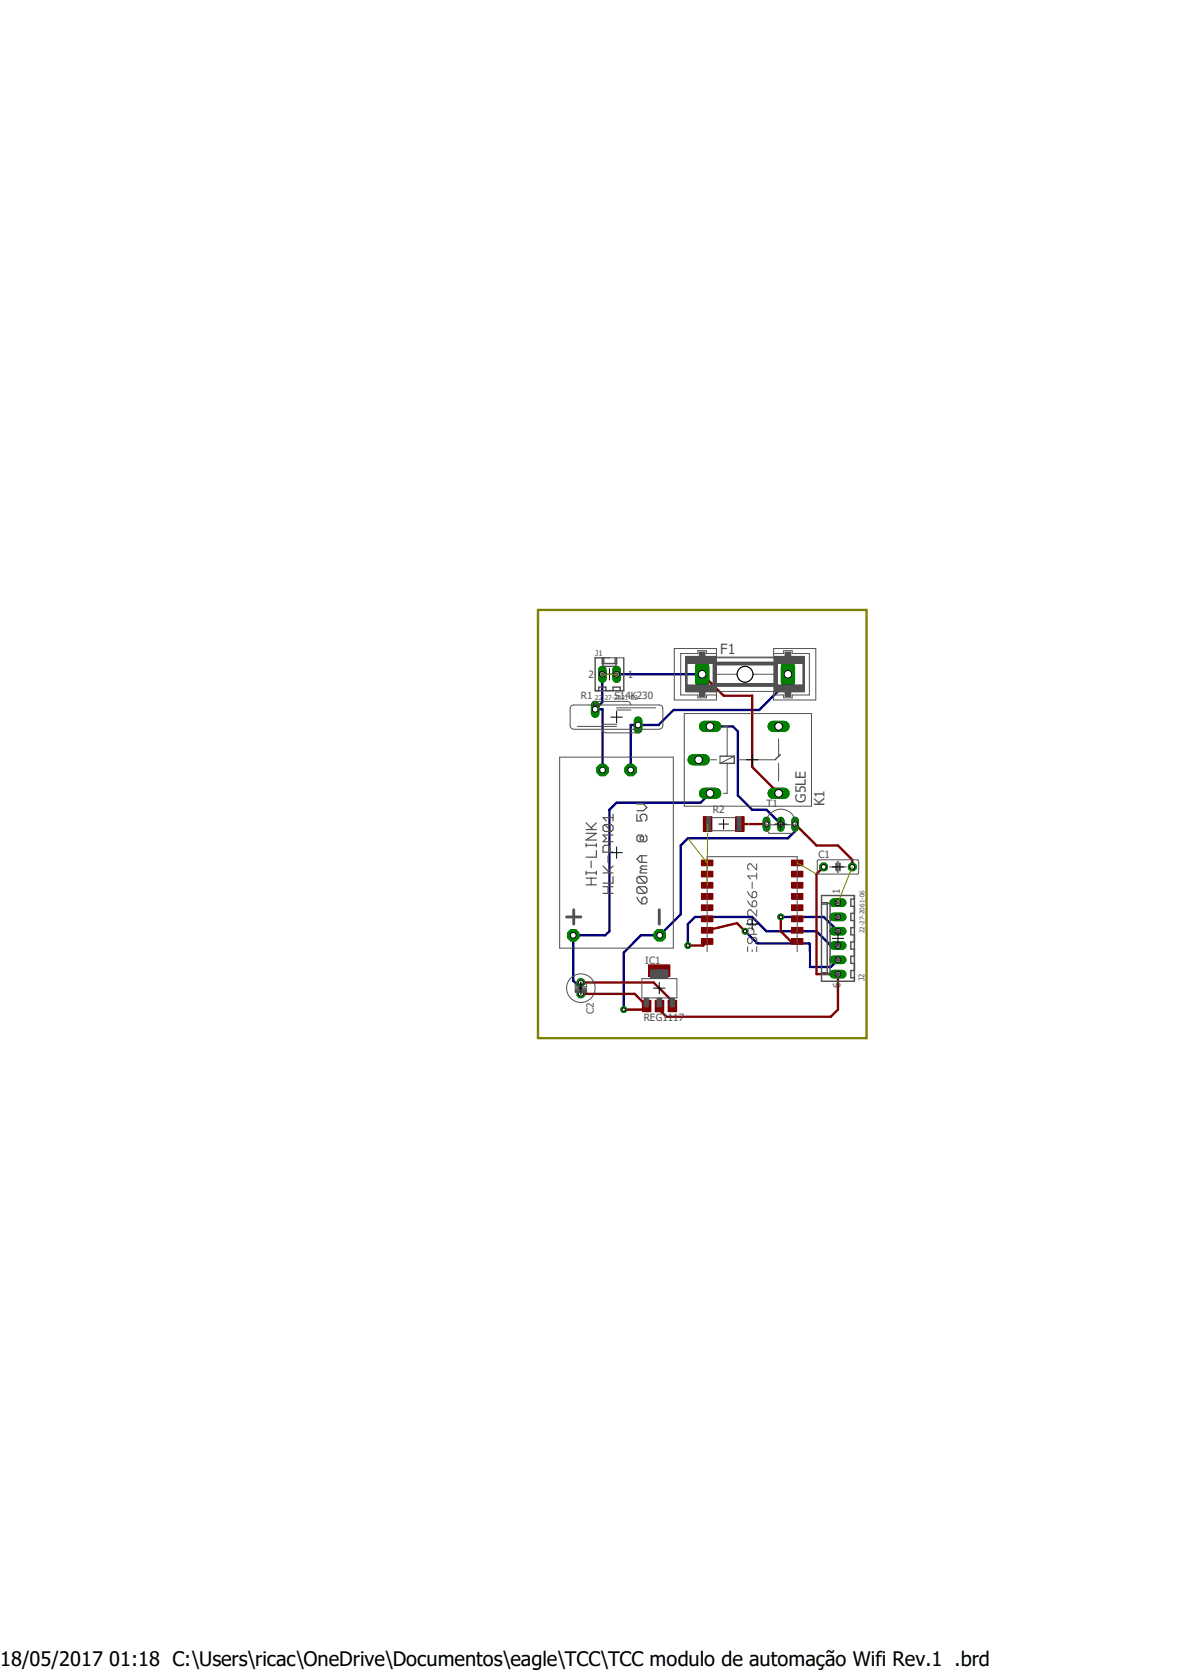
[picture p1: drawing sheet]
<svg xmlns="http://www.w3.org/2000/svg" width="210mm" height="297mm" viewBox="0 0 210 297" stroke-linecap="round" stroke-linejoin="round" font-family="sans-serif">
<defs><g id="words">
<text font-size="3.6" x="0" y="296">18/05/2017 01:18 C:\Users\ricac\OneDrive\Documentos\eagle\TCC\TCC modulo de automação Wifi Rev.1 .brd</text>
<g font-size="2.5" fill="#505050">
<text x="128" y="116.2">F1</text>
<text x="143.2" y="142.7" transform="rotate(-90 143.2 142.7)">G5LE</text>
<text x="146.5" y="143.3" transform="rotate(-90 146.5 143.3)">K1</text>
</g>
<g font-size="1.8" fill="#505050">
<text x="103.2" y="124.3">R1</text>
<text x="104.6" y="120.5">2</text>
<text x="109.2" y="124.3">S14K230</text>
<text x="111.5" y="120.4">1</text>
<text x="136.2" y="143.4">T1</text>
<text x="126.7" y="144.6">R2</text>
<text x="145.5" y="152.4">C1</text>
<text x="149.2" y="158.8" transform="rotate(-90 149.2 158.8)">1</text>
<text x="114.6" y="171.4">IC1</text>
<text x="149.3" y="175.6" transform="rotate(-90 149.3 175.6)">6</text>
<text x="105.5" y="180.2" transform="rotate(-90 105.5 180.2)">C2</text>
<text x="114.4" y="181.5">REG1117</text>
</g>
<g font-size="1.4" fill="#505050">
<text x="105.7" y="116.6">J1</text>
<text x="153.6" y="174.4" transform="rotate(-90 153.6 174.4)">J2</text>
</g>
<g font-size="1.1" fill="#505050">
<text x="105.7" y="124.4">22-27-2021-02</text>
<text x="153.6" y="165.9" transform="rotate(-90 153.6 165.9)">22-27-2061-06</text>
</g>
</g></defs>
<path d="M51.8 107.1l106.3 77.7M158.1 107.1l-106.3 77.7" fill="none" stroke="#fff" stroke-width=".18"/>
<path d="M107 119.8v5l-1.3 1.3h1.4v10.8M109.6 119.8h15.2M140 119.8v1.3l-5.1 5.1h-15.2l-2.7 2.7h-4.9v8M126.2 129.1h4l.9 .9v11.4l2.5 2.5h2.6l2.5 2.6M126.2 141l-1.7 1.7h-14.9l-1.3 1.2v21.6l-.8 .7h-5.6v8.1l1.3 1.3v-1M141.3 146.5v1.2l-1.3 1.3h-17.8l-1.3 1.3v12.2l-3.7 3.7h-3.3l-3.1 3.1v10.2M122.2 168.1v-3.8l1.3-1.3h10.1l2.6 2.5h8.9l2.5 2.6h1.3M132.4 165.5l2.2 2.2h9.2l.1 .2v4h3.7l1.3-1.3M138.7 163h7.6l2.6 2.5" fill="none" stroke="#000080" stroke-width=".42"/>
<path d="M146.1 153.4h.5l.4 .4v.6l-.4 .4h-.5l-.4-.4v-.6z" fill-rule="evenodd" fill="#008000"/>
<path d="M146.1 153.4h.5l.4 .4v.6l-.4 .4h-.5l-.4-.4v-.6z" fill="none" stroke="#008000" stroke-width=".18"/>
<circle cx="146.3" cy="154.1" r=".43" fill="#fff"/>
<circle cx="146.3" cy="154.1" r=".43" fill="none" stroke="#000" stroke-width=".18"/>
<path d="M151.1 153.4h.6l.4 .4v.6l-.4 .4h-.6l-.4-.4v-.6z" fill-rule="evenodd" fill="#008000"/>
<path d="M151.1 153.4h.6l.4 .4v.6l-.4 .4h-.6l-.4-.4v-.6z" fill="none" stroke="#008000" stroke-width=".18"/>
<circle cx="151.4" cy="154.1" r=".43" fill="#fff"/>
<circle cx="151.4" cy="154.1" r=".43" fill="none" stroke="#000" stroke-width=".18"/>
<path d="M102.9 176h.6l.4 .4v.6l-.4 .3h-.6l-.4-.3v-.6z" fill-rule="evenodd" fill="#008000"/>
<path d="M102.9 176h.6l.4 .4v.6l-.4 .3h-.6l-.4-.3v-.6z" fill="none" stroke="#008000" stroke-width=".18"/>
<circle cx="103.2" cy="176.7" r=".43" fill="#fff"/>
<circle cx="103.2" cy="176.7" r=".43" fill="none" stroke="#000" stroke-width=".18"/>
<circle cx="103.2" cy="174.6" r=".68" fill="#008000"/>
<circle cx="103.2" cy="174.6" r=".68" fill="none" stroke="#008000" stroke-width=".18"/>
<circle cx="103.2" cy="174.6" r=".43" fill="#fff"/>
<circle cx="103.2" cy="174.6" r=".43" fill="none" stroke="#000" stroke-width=".18"/>
<path d="M124.8 118.6v2.5" fill="none" stroke="#008000" stroke-width="2.5"/>
<circle cx="124.8" cy="119.8" r=".68" fill="#fff"/>
<circle cx="124.8" cy="119.8" r=".68" fill="none" stroke="#000" stroke-width=".18"/>
<path d="M140 118.6v2.5" fill="none" stroke="#008000" stroke-width="2.5"/>
<circle cx="140" cy="119.8" r=".68" fill="#fff"/>
<circle cx="140" cy="119.8" r=".68" fill="none" stroke="#000" stroke-width=".18"/>
<path d="M107 119.1v1.5" fill="none" stroke="#008000" stroke-width="1.5"/>
<circle cx="107" cy="119.8" r=".51" fill="#fff"/>
<circle cx="107" cy="119.8" r=".51" fill="none" stroke="#000" stroke-width=".18"/>
<path d="M109.6 119.1v1.5" fill="none" stroke="#008000" stroke-width="1.5"/>
<circle cx="109.6" cy="119.8" r=".51" fill="#fff"/>
<circle cx="109.6" cy="119.8" r=".51" fill="none" stroke="#000" stroke-width=".18"/>
<path d="M148.1 173.1h1.5" fill="none" stroke="#008000" stroke-width="1.5"/>
<circle cx="148.9" cy="173.1" r=".51" fill="#fff"/>
<circle cx="148.9" cy="173.1" r=".51" fill="none" stroke="#000" stroke-width=".18"/>
<path d="M148.1 170.6h1.5" fill="none" stroke="#008000" stroke-width="1.5"/>
<circle cx="148.9" cy="170.6" r=".51" fill="#fff"/>
<circle cx="148.9" cy="170.6" r=".51" fill="none" stroke="#000" stroke-width=".18"/>
<path d="M148.1 168.1h1.5" fill="none" stroke="#008000" stroke-width="1.5"/>
<circle cx="148.9" cy="168.1" r=".51" fill="#fff"/>
<circle cx="148.9" cy="168.1" r=".51" fill="none" stroke="#000" stroke-width=".18"/>
<path d="M148.1 165.5h1.5" fill="none" stroke="#008000" stroke-width="1.5"/>
<circle cx="148.9" cy="165.5" r=".51" fill="#fff"/>
<circle cx="148.9" cy="165.5" r=".51" fill="none" stroke="#000" stroke-width=".18"/>
<path d="M148.1 163h1.5" fill="none" stroke="#008000" stroke-width="1.5"/>
<circle cx="148.9" cy="163" r=".51" fill="#fff"/>
<circle cx="148.9" cy="163" r=".51" fill="none" stroke="#000" stroke-width=".18"/>
<path d="M148.1 160.4h1.5" fill="none" stroke="#008000" stroke-width="1.5"/>
<circle cx="148.9" cy="160.4" r=".51" fill="#fff"/>
<circle cx="148.9" cy="160.4" r=".51" fill="none" stroke="#000" stroke-width=".18"/>
<path d="M123.1 135h2" fill="none" stroke="#008000" stroke-width="2"/>
<circle cx="124.1" cy="135" r=".68" fill="#fff"/>
<circle cx="124.1" cy="135" r=".68" fill="none" stroke="#000" stroke-width=".18"/>
<path d="M125.2 141h2" fill="none" stroke="#008000" stroke-width="2"/>
<circle cx="126.2" cy="141" r=".68" fill="#fff"/>
<circle cx="126.2" cy="141" r=".68" fill="none" stroke="#000" stroke-width=".18"/>
<path d="M125.2 129.1h2" fill="none" stroke="#008000" stroke-width="2"/>
<circle cx="126.2" cy="129.1" r=".68" fill="#fff"/>
<circle cx="126.2" cy="129.1" r=".68" fill="none" stroke="#000" stroke-width=".18"/>
<path d="M137.4 129.1h1.9" fill="none" stroke="#008000" stroke-width="2"/>
<circle cx="138.3" cy="129.1" r=".68" fill="#fff"/>
<circle cx="138.3" cy="129.1" r=".68" fill="none" stroke="#000" stroke-width=".18"/>
<path d="M137.4 141h1.9" fill="none" stroke="#008000" stroke-width="2"/>
<circle cx="138.3" cy="141" r=".68" fill="#fff"/>
<circle cx="138.3" cy="141" r=".68" fill="none" stroke="#000" stroke-width=".18"/>
<path d="M105.7 125.3v1.5" fill="none" stroke="#008000" stroke-width="1.5"/>
<circle cx="105.7" cy="126.1" r=".51" fill="#fff"/>
<circle cx="105.7" cy="126.1" r=".51" fill="none" stroke="#000" stroke-width=".18"/>
<path d="M113.4 128.1v1.5" fill="none" stroke="#008000" stroke-width="1.5"/>
<circle cx="113.4" cy="128.9" r=".51" fill="#fff"/>
<circle cx="113.4" cy="128.9" r=".51" fill="none" stroke="#000" stroke-width=".18"/>
<path d="M141.3 145.8v1.4" fill="none" stroke="#008000" stroke-width="1.4"/>
<circle cx="141.3" cy="146.5" r=".43" fill="#fff"/>
<circle cx="141.3" cy="146.5" r=".43" fill="none" stroke="#000" stroke-width=".18"/>
<path d="M138.7 145.8v1.4" fill="none" stroke="#008000" stroke-width="1.4"/>
<circle cx="138.7" cy="146.5" r=".43" fill="#fff"/>
<circle cx="138.7" cy="146.5" r=".43" fill="none" stroke="#000" stroke-width=".18"/>
<path d="M136.2 145.8v1.4" fill="none" stroke="#008000" stroke-width="1.4"/>
<circle cx="136.2" cy="146.5" r=".43" fill="#fff"/>
<circle cx="136.2" cy="146.5" r=".43" fill="none" stroke="#000" stroke-width=".18"/>
<circle cx="112.1" cy="136.9" r="1.1" fill="#008000"/>
<circle cx="112.1" cy="136.9" r="1.1" fill="none" stroke="#008000" stroke-width=".18"/>
<circle cx="112.1" cy="136.9" r=".51" fill="#fff"/>
<circle cx="112.1" cy="136.9" r=".51" fill="none" stroke="#000" stroke-width=".18"/>
<circle cx="107.1" cy="136.9" r="1.1" fill="#008000"/>
<circle cx="107.1" cy="136.9" r="1.1" fill="none" stroke="#008000" stroke-width=".18"/>
<circle cx="107.1" cy="136.9" r=".51" fill="#fff"/>
<circle cx="107.1" cy="136.9" r=".51" fill="none" stroke="#000" stroke-width=".18"/>
<circle cx="117.2" cy="166.2" r="1.1" fill="#008000"/>
<circle cx="117.2" cy="166.2" r="1.1" fill="none" stroke="#008000" stroke-width=".18"/>
<circle cx="117.2" cy="166.2" r=".51" fill="#fff"/>
<circle cx="117.2" cy="166.2" r=".51" fill="none" stroke="#000" stroke-width=".18"/>
<circle cx="101.9" cy="166.2" r="1.1" fill="#008000"/>
<circle cx="101.9" cy="166.2" r="1.1" fill="none" stroke="#008000" stroke-width=".18"/>
<circle cx="101.8" cy="166.2" r=".51" fill="#fff"/>
<circle cx="101.8" cy="166.2" r=".51" fill="none" stroke="#000" stroke-width=".18"/>
<circle cx="132.4" cy="165.5" r=".51" fill="#008000"/>
<circle cx="132.4" cy="165.5" r=".51" fill="none" stroke="#008000" stroke-width=".18"/>
<circle cx="132.4" cy="165.5" r=".3" fill="#fff"/>
<circle cx="132.4" cy="165.5" r=".3" fill="none" stroke="#000" stroke-width=".18"/>
<circle cx="122.2" cy="168.1" r=".51" fill="#008000"/>
<circle cx="122.2" cy="168.1" r=".51" fill="none" stroke="#008000" stroke-width=".18"/>
<circle cx="122.2" cy="168.1" r=".3" fill="#fff"/>
<circle cx="122.2" cy="168.1" r=".3" fill="none" stroke="#000" stroke-width=".18"/>
<circle cx="138.7" cy="163" r=".51" fill="#008000"/>
<circle cx="138.7" cy="163" r=".51" fill="none" stroke="#008000" stroke-width=".18"/>
<circle cx="138.7" cy="163" r=".3" fill="#fff"/>
<circle cx="138.7" cy="163" r=".3" fill="none" stroke="#000" stroke-width=".18"/>
<circle cx="110.8" cy="179.5" r=".51" fill="#008000"/>
<circle cx="110.8" cy="179.5" r=".51" fill="none" stroke="#008000" stroke-width=".18"/>
<circle cx="110.8" cy="179.5" r=".3" fill="#fff"/>
<circle cx="110.8" cy="179.5" r=".3" fill="none" stroke="#000" stroke-width=".18"/>
<path d="M114.1 177.8h1.6v2h-1.6z" fill-rule="evenodd" fill="#800000"/>
<path d="M114.1 177.8h1.6v2h-1.6z" fill="none" stroke="#800000" stroke-width=".18"/>
<path d="M116.4 177.8h1.5v2h-1.5z" fill-rule="evenodd" fill="#800000"/>
<path d="M116.4 177.8h1.5v2h-1.5z" fill="none" stroke="#800000" stroke-width=".18"/>
<path d="M118.7 177.8h1.5v2h-1.5z" fill-rule="evenodd" fill="#800000"/>
<path d="M118.7 177.8h1.5v2h-1.5z" fill="none" stroke="#800000" stroke-width=".18"/>
<path d="M115.2 171.5h3.8v2h-3.8z" fill-rule="evenodd" fill="#800000"/>
<path d="M115.2 171.5h3.8v2h-3.8z" fill="none" stroke="#800000" stroke-width=".18"/>
<path d="M125 145.2h1.5v2.6h-1.5z" fill-rule="evenodd" fill="#800000"/>
<path d="M125 145.2h1.5v2.6h-1.5z" fill="none" stroke="#800000" stroke-width=".18"/>
<path d="M130.7 145.2h1.5v2.6h-1.5z" fill-rule="evenodd" fill="#800000"/>
<path d="M130.7 145.2h1.5v2.6h-1.5z" fill="none" stroke="#800000" stroke-width=".18"/>
<path d="M140.6 152.9h2.1v1h-2.1z" fill-rule="evenodd" fill="#800000"/>
<path d="M140.6 152.9h2.1v1h-2.1z" fill="none" stroke="#800000" stroke-width=".18"/>
<path d="M140.6 154.9h2.1v1h-2.1z" fill-rule="evenodd" fill="#800000"/>
<path d="M140.6 154.9h2.1v1h-2.1z" fill="none" stroke="#800000" stroke-width=".18"/>
<path d="M140.6 156.8h2.1v1.1h-2.1z" fill-rule="evenodd" fill="#800000"/>
<path d="M140.6 156.8h2.1v1.1h-2.1z" fill="none" stroke="#800000" stroke-width=".18"/>
<path d="M140.6 158.8h2.1v1.1h-2.1z" fill-rule="evenodd" fill="#800000"/>
<path d="M140.6 158.8h2.1v1.1h-2.1z" fill="none" stroke="#800000" stroke-width=".18"/>
<path d="M140.6 160.8h2.1v1h-2.1z" fill-rule="evenodd" fill="#800000"/>
<path d="M140.6 160.8h2.1v1h-2.1z" fill="none" stroke="#800000" stroke-width=".18"/>
<path d="M140.6 162.8h2.1v1h-2.1z" fill-rule="evenodd" fill="#800000"/>
<path d="M140.6 162.8h2.1v1h-2.1z" fill="none" stroke="#800000" stroke-width=".18"/>
<path d="M140.6 164.8h2.1v1.1h-2.1z" fill-rule="evenodd" fill="#800000"/>
<path d="M140.6 164.8h2.1v1.1h-2.1z" fill="none" stroke="#800000" stroke-width=".18"/>
<path d="M124.6 164.8h2.1v1.1h-2.1z" fill-rule="evenodd" fill="#800000"/>
<path d="M124.6 164.8h2.1v1.1h-2.1z" fill="none" stroke="#800000" stroke-width=".18"/>
<path d="M124.6 162.8h2.1v1h-2.1z" fill-rule="evenodd" fill="#800000"/>
<path d="M124.6 162.8h2.1v1h-2.1z" fill="none" stroke="#800000" stroke-width=".18"/>
<path d="M124.6 160.8h2.1v1h-2.1z" fill-rule="evenodd" fill="#800000"/>
<path d="M124.6 160.8h2.1v1h-2.1z" fill="none" stroke="#800000" stroke-width=".18"/>
<path d="M124.6 158.8h2.1v1.1h-2.1z" fill-rule="evenodd" fill="#800000"/>
<path d="M124.6 158.8h2.1v1.1h-2.1z" fill="none" stroke="#800000" stroke-width=".18"/>
<path d="M124.6 156.8h2.1v1.1h-2.1z" fill-rule="evenodd" fill="#800000"/>
<path d="M124.6 156.8h2.1v1.1h-2.1z" fill="none" stroke="#800000" stroke-width=".18"/>
<path d="M124.6 154.9h2.1v1h-2.1z" fill-rule="evenodd" fill="#800000"/>
<path d="M124.6 154.9h2.1v1h-2.1z" fill="none" stroke="#800000" stroke-width=".18"/>
<path d="M124.6 152.9h2.1v1h-2.1z" fill-rule="evenodd" fill="#800000"/>
<path d="M124.6 152.9h2.1v1h-2.1z" fill="none" stroke="#800000" stroke-width=".18"/>
<path d="M140.6 166.8h2.1v1.1h-2.1z" fill-rule="evenodd" fill="#800000"/>
<path d="M140.6 166.8h2.1v1.1h-2.1z" fill="none" stroke="#800000" stroke-width=".18"/>
<path d="M124.6 166.8h2.1v1.1h-2.1z" fill-rule="evenodd" fill="#800000"/>
<path d="M124.6 166.8h2.1v1.1h-2.1z" fill="none" stroke="#800000" stroke-width=".18"/>
<path d="M124.8 119.8l3.8 3.9h5v12.6l4.7 4.7M131.4 146.5h4.8M141.3 146.5l3.8 3.8h3.8l2.5 2.5v1.3M146.3 154.1l-1.2 1.3v17.7h3.8v6.4l-1.3 1.2h-29.2l-1.3-1.2 .1-.7M103.2 176.7h9.6l2.1 2.1-.6 .7h-3.5M103.2 174.6h12.9l3.6 3.6v.4l-.2 .2M125.6 165.4l5.3-1.3 1.5 1.4M125.6 167.3l-.6 .8h-2.8M138.7 163v2.5l1.8 1.8h1.1" fill="none" stroke="#800000" stroke-width=".42"/>
<path d="M146.1 153.4h.5l.4 .4v.6l-.4 .4h-.5l-.4-.4v-.6z" fill-rule="evenodd" fill="#008000"/>
<path d="M146.1 153.4h.5l.4 .4v.6l-.4 .4h-.5l-.4-.4v-.6z" fill="none" stroke="#008000" stroke-width=".18"/>
<circle cx="146.3" cy="154.1" r=".43" fill="#fff"/>
<circle cx="146.3" cy="154.1" r=".43" fill="none" stroke="#000" stroke-width=".18"/>
<path d="M151.1 153.4h.6l.4 .4v.6l-.4 .4h-.6l-.4-.4v-.6z" fill-rule="evenodd" fill="#008000"/>
<path d="M151.1 153.4h.6l.4 .4v.6l-.4 .4h-.6l-.4-.4v-.6z" fill="none" stroke="#008000" stroke-width=".18"/>
<circle cx="151.4" cy="154.1" r=".43" fill="#fff"/>
<circle cx="151.4" cy="154.1" r=".43" fill="none" stroke="#000" stroke-width=".18"/>
<path d="M102.9 176h.6l.4 .4v.6l-.4 .3h-.6l-.4-.3v-.6z" fill-rule="evenodd" fill="#008000"/>
<path d="M102.9 176h.6l.4 .4v.6l-.4 .3h-.6l-.4-.3v-.6z" fill="none" stroke="#008000" stroke-width=".18"/>
<circle cx="103.2" cy="176.7" r=".43" fill="#fff"/>
<circle cx="103.2" cy="176.7" r=".43" fill="none" stroke="#000" stroke-width=".18"/>
<circle cx="103.2" cy="174.6" r=".68" fill="#008000"/>
<circle cx="103.2" cy="174.6" r=".68" fill="none" stroke="#008000" stroke-width=".18"/>
<circle cx="103.2" cy="174.6" r=".43" fill="#fff"/>
<circle cx="103.2" cy="174.6" r=".43" fill="none" stroke="#000" stroke-width=".18"/>
<path d="M124.8 118.6v2.5" fill="none" stroke="#008000" stroke-width="2.5"/>
<circle cx="124.8" cy="119.8" r=".68" fill="#fff"/>
<circle cx="124.8" cy="119.8" r=".68" fill="none" stroke="#000" stroke-width=".18"/>
<path d="M140 118.6v2.5" fill="none" stroke="#008000" stroke-width="2.5"/>
<circle cx="140" cy="119.8" r=".68" fill="#fff"/>
<circle cx="140" cy="119.8" r=".68" fill="none" stroke="#000" stroke-width=".18"/>
<path d="M107 119.1v1.5" fill="none" stroke="#008000" stroke-width="1.5"/>
<circle cx="107" cy="119.8" r=".51" fill="#fff"/>
<circle cx="107" cy="119.8" r=".51" fill="none" stroke="#000" stroke-width=".18"/>
<path d="M109.6 119.1v1.5" fill="none" stroke="#008000" stroke-width="1.5"/>
<circle cx="109.6" cy="119.8" r=".51" fill="#fff"/>
<circle cx="109.6" cy="119.8" r=".51" fill="none" stroke="#000" stroke-width=".18"/>
<path d="M148.1 173.1h1.5" fill="none" stroke="#008000" stroke-width="1.5"/>
<circle cx="148.9" cy="173.1" r=".51" fill="#fff"/>
<circle cx="148.9" cy="173.1" r=".51" fill="none" stroke="#000" stroke-width=".18"/>
<path d="M148.1 170.6h1.5" fill="none" stroke="#008000" stroke-width="1.5"/>
<circle cx="148.9" cy="170.6" r=".51" fill="#fff"/>
<circle cx="148.9" cy="170.6" r=".51" fill="none" stroke="#000" stroke-width=".18"/>
<path d="M148.1 168.1h1.5" fill="none" stroke="#008000" stroke-width="1.5"/>
<circle cx="148.9" cy="168.1" r=".51" fill="#fff"/>
<circle cx="148.9" cy="168.1" r=".51" fill="none" stroke="#000" stroke-width=".18"/>
<path d="M148.1 165.5h1.5" fill="none" stroke="#008000" stroke-width="1.5"/>
<circle cx="148.9" cy="165.5" r=".51" fill="#fff"/>
<circle cx="148.9" cy="165.5" r=".51" fill="none" stroke="#000" stroke-width=".18"/>
<path d="M148.1 163h1.5" fill="none" stroke="#008000" stroke-width="1.5"/>
<circle cx="148.9" cy="163" r=".51" fill="#fff"/>
<circle cx="148.9" cy="163" r=".51" fill="none" stroke="#000" stroke-width=".18"/>
<path d="M148.1 160.4h1.5" fill="none" stroke="#008000" stroke-width="1.5"/>
<circle cx="148.9" cy="160.4" r=".51" fill="#fff"/>
<circle cx="148.9" cy="160.4" r=".51" fill="none" stroke="#000" stroke-width=".18"/>
<path d="M123.1 135h2" fill="none" stroke="#008000" stroke-width="2"/>
<circle cx="124.1" cy="135" r=".68" fill="#fff"/>
<circle cx="124.1" cy="135" r=".68" fill="none" stroke="#000" stroke-width=".18"/>
<path d="M125.2 141h2" fill="none" stroke="#008000" stroke-width="2"/>
<circle cx="126.2" cy="141" r=".68" fill="#fff"/>
<circle cx="126.2" cy="141" r=".68" fill="none" stroke="#000" stroke-width=".18"/>
<path d="M125.2 129.1h2" fill="none" stroke="#008000" stroke-width="2"/>
<circle cx="126.2" cy="129.1" r=".68" fill="#fff"/>
<circle cx="126.2" cy="129.1" r=".68" fill="none" stroke="#000" stroke-width=".18"/>
<path d="M137.4 129.1h1.9" fill="none" stroke="#008000" stroke-width="2"/>
<circle cx="138.3" cy="129.1" r=".68" fill="#fff"/>
<circle cx="138.3" cy="129.1" r=".68" fill="none" stroke="#000" stroke-width=".18"/>
<path d="M137.4 141h1.9" fill="none" stroke="#008000" stroke-width="2"/>
<circle cx="138.3" cy="141" r=".68" fill="#fff"/>
<circle cx="138.3" cy="141" r=".68" fill="none" stroke="#000" stroke-width=".18"/>
<path d="M105.7 125.3v1.5" fill="none" stroke="#008000" stroke-width="1.5"/>
<circle cx="105.7" cy="126.1" r=".51" fill="#fff"/>
<circle cx="105.7" cy="126.1" r=".51" fill="none" stroke="#000" stroke-width=".18"/>
<path d="M113.4 128.1v1.5" fill="none" stroke="#008000" stroke-width="1.5"/>
<circle cx="113.4" cy="128.9" r=".51" fill="#fff"/>
<circle cx="113.4" cy="128.9" r=".51" fill="none" stroke="#000" stroke-width=".18"/>
<path d="M141.3 145.8v1.4" fill="none" stroke="#008000" stroke-width="1.4"/>
<circle cx="141.3" cy="146.5" r=".43" fill="#fff"/>
<circle cx="141.3" cy="146.5" r=".43" fill="none" stroke="#000" stroke-width=".18"/>
<path d="M138.7 145.8v1.4" fill="none" stroke="#008000" stroke-width="1.4"/>
<circle cx="138.7" cy="146.5" r=".43" fill="#fff"/>
<circle cx="138.7" cy="146.5" r=".43" fill="none" stroke="#000" stroke-width=".18"/>
<path d="M136.2 145.8v1.4" fill="none" stroke="#008000" stroke-width="1.4"/>
<circle cx="136.2" cy="146.5" r=".43" fill="#fff"/>
<circle cx="136.2" cy="146.5" r=".43" fill="none" stroke="#000" stroke-width=".18"/>
<circle cx="112.1" cy="136.9" r="1.1" fill="#008000"/>
<circle cx="112.1" cy="136.9" r="1.1" fill="none" stroke="#008000" stroke-width=".18"/>
<circle cx="112.1" cy="136.9" r=".51" fill="#fff"/>
<circle cx="112.1" cy="136.9" r=".51" fill="none" stroke="#000" stroke-width=".18"/>
<circle cx="107.1" cy="136.9" r="1.1" fill="#008000"/>
<circle cx="107.1" cy="136.9" r="1.1" fill="none" stroke="#008000" stroke-width=".18"/>
<circle cx="107.1" cy="136.9" r=".51" fill="#fff"/>
<circle cx="107.1" cy="136.9" r=".51" fill="none" stroke="#000" stroke-width=".18"/>
<circle cx="117.2" cy="166.2" r="1.1" fill="#008000"/>
<circle cx="117.2" cy="166.2" r="1.1" fill="none" stroke="#008000" stroke-width=".18"/>
<circle cx="117.2" cy="166.2" r=".51" fill="#fff"/>
<circle cx="117.2" cy="166.2" r=".51" fill="none" stroke="#000" stroke-width=".18"/>
<circle cx="101.9" cy="166.2" r="1.1" fill="#008000"/>
<circle cx="101.9" cy="166.2" r="1.1" fill="none" stroke="#008000" stroke-width=".18"/>
<circle cx="101.8" cy="166.2" r=".51" fill="#fff"/>
<circle cx="101.8" cy="166.2" r=".51" fill="none" stroke="#000" stroke-width=".18"/>
<circle cx="132.4" cy="165.5" r=".51" fill="#008000"/>
<circle cx="132.4" cy="165.5" r=".51" fill="none" stroke="#008000" stroke-width=".18"/>
<circle cx="132.4" cy="165.5" r=".3" fill="#fff"/>
<circle cx="132.4" cy="165.5" r=".3" fill="none" stroke="#000" stroke-width=".18"/>
<circle cx="122.2" cy="168.1" r=".51" fill="#008000"/>
<circle cx="122.2" cy="168.1" r=".51" fill="none" stroke="#008000" stroke-width=".18"/>
<circle cx="122.2" cy="168.1" r=".3" fill="#fff"/>
<circle cx="122.2" cy="168.1" r=".3" fill="none" stroke="#000" stroke-width=".18"/>
<circle cx="138.7" cy="163" r=".51" fill="#008000"/>
<circle cx="138.7" cy="163" r=".51" fill="none" stroke="#008000" stroke-width=".18"/>
<circle cx="138.7" cy="163" r=".3" fill="#fff"/>
<circle cx="138.7" cy="163" r=".3" fill="none" stroke="#000" stroke-width=".18"/>
<circle cx="110.8" cy="179.5" r=".51" fill="#008000"/>
<circle cx="110.8" cy="179.5" r=".51" fill="none" stroke="#008000" stroke-width=".18"/>
<circle cx="110.8" cy="179.5" r=".3" fill="#fff"/>
<circle cx="110.8" cy="179.5" r=".3" fill="none" stroke="#000" stroke-width=".18"/>
<path d="M148.6 153.5v1.2M149.2 153.5v1.2" fill="none" stroke="#505050" stroke-width=".34"/>
<g fill="none" stroke="#505050" stroke-width=".18">
<path d="M119.8 115.3h7.5v1.5h10.2v-1.5h7.4v9.1h-7.4v-1.5h-10.2v1.5h-7.5zM127.2 119.8h10.4M127.3 116.9h10.2M127.3 116.2h-1.8v-.5h-1.5v.5h-3.1v7.3h3.1v.5h1.5v-.5h1.8M137.5 116.2h1.7v-.5h1.6v.5h3v7.3h-3v.5h-1.6v-.5h-1.7M145.3 152.9l7-.1 .3 .3v2l-.3 .3h-6.8l-.3-.3v-2zM147.4 154.1h1.2M149.2 154.1h1.2M104.7 174.6h.5M105 174.4v.5"/>
<circle cx="103.2" cy="175.6" r="2.54"/>
</g>
<path d="M127.3 117.7h10.2v.5h-10.2z" fill-rule="evenodd" fill="#505050"/>
<path d="M127.3 117.7h10.2v.5h-10.2z" fill="none" stroke="#505050" stroke-width=".18"/>
<path d="M127.3 121.5h10.2v.5h-10.2z" fill-rule="evenodd" fill="#505050"/>
<path d="M127.3 121.5h10.2v.5h-10.2z" fill="none" stroke="#505050" stroke-width=".18"/>
<path d="M137.5 121.4h.6v1.6h-.6z" fill-rule="evenodd" fill="#505050"/>
<path d="M137.5 121.4h.6v1.6h-.6z" fill="none" stroke="#505050" stroke-width=".18"/>
<path d="M137.5 116.7h.6v1.6h-.6z" fill-rule="evenodd" fill="#505050"/>
<path d="M137.5 116.7h.6v1.6h-.6zM142.7 117.8h.2v4.1h-.2z" fill="none" stroke="#505050" stroke-width=".18"/>
<path d="M142.8 117.8v4.1" fill="none" stroke="#505050" stroke-width=".25"/>
<path d="M138.1 116.7h4.8v1.1h-4.8z" fill-rule="evenodd" fill="#505050"/>
<path d="M138.1 116.7h4.8v1.1h-4.8z" fill="none" stroke="#505050" stroke-width=".18"/>
<path d="M138.1 121.9h4.8v1.1h-4.8z" fill-rule="evenodd" fill="#505050"/>
<path d="M138.1 121.9h4.8v1.1h-4.8z" fill="none" stroke="#505050" stroke-width=".18"/>
<path d="M139.5 123h1v.8h-1z" fill-rule="evenodd" fill="#505050"/>
<path d="M139.5 123h1v.8h-1z" fill="none" stroke="#505050" stroke-width=".18"/>
<path d="M139.5 115.9h1v.8h-1z" fill-rule="evenodd" fill="#505050"/>
<path d="M139.5 115.9h1v.8h-1z" fill="none" stroke="#505050" stroke-width=".18"/>
<path d="M126.7 116.7h.6v1.6h-.6z" fill-rule="evenodd" fill="#505050"/>
<path d="M126.7 116.7h.6v1.6h-.6z" fill="none" stroke="#505050" stroke-width=".18"/>
<path d="M126.7 121.4h.6v1.6h-.6z" fill-rule="evenodd" fill="#505050"/>
<path d="M126.7 121.4h.6v1.6h-.6z" fill="none" stroke="#505050" stroke-width=".18"/>
<path d="M121.8 121.9h4.9v1.1h-4.9z" fill-rule="evenodd" fill="#505050"/>
<path d="M121.8 117.8h.3v4.1h-.3zM121.8 121.9h4.9v1.1h-4.9z" fill="none" stroke="#505050" stroke-width=".18"/>
<path d="M122 117.8v4.1" fill="none" stroke="#505050" stroke-width=".25"/>
<path d="M121.8 116.7h4.9v1.1h-4.9z" fill-rule="evenodd" fill="#505050"/>
<path d="M121.8 116.7h4.9v1.1h-4.9z" fill="none" stroke="#505050" stroke-width=".18"/>
<path d="M124.2 115.9h1.1v.8h-1.1z" fill-rule="evenodd" fill="#505050"/>
<path d="M124.2 115.9h1.1v.8h-1.1z" fill="none" stroke="#505050" stroke-width=".18"/>
<path d="M124.2 123h1.1v.8h-1.1z" fill-rule="evenodd" fill="#505050"/>
<path d="M124.2 123h1.1v.8h-1.1z" fill="none" stroke="#505050" stroke-width=".18"/>
<path d="M138.1 121.8h1z" fill-rule="evenodd" fill="#505050"/>
<path d="M138.1 121.8h1z" fill="none" stroke="#505050" stroke-width=".18"/>
<path d="M138.1 117.8l1 .1z" fill-rule="evenodd" fill="#505050"/>
<path d="M138.1 117.8l1 .1z" fill="none" stroke="#505050" stroke-width=".18"/>
<path d="M140.9 117.8l1.8 .1z" fill-rule="evenodd" fill="#505050"/>
<path d="M140.9 117.8l1.8 .1z" fill="none" stroke="#505050" stroke-width=".18"/>
<path d="M140.9 121.8h1.8z" fill-rule="evenodd" fill="#505050"/>
<path d="M140.9 121.8h1.8z" fill="none" stroke="#505050" stroke-width=".18"/>
<path d="M122.1 117.8l1.8 .1z" fill-rule="evenodd" fill="#505050"/>
<path d="M122.1 117.8l1.8 .1z" fill="none" stroke="#505050" stroke-width=".18"/>
<path d="M125.6 117.8l1.1 .1z" fill-rule="evenodd" fill="#505050"/>
<path d="M125.6 117.8l1.1 .1z" fill="none" stroke="#505050" stroke-width=".18"/>
<path d="M125.6 121.8h1.1z" fill-rule="evenodd" fill="#505050"/>
<path d="M125.6 121.8h1.1z" fill="none" stroke="#505050" stroke-width=".18"/>
<path d="M122.1 121.8h1.8z" fill-rule="evenodd" fill="#505050"/>
<g fill="none" stroke="#505050" stroke-width=".18">
<path d="M107.3 116.9h-.3v.4M108.3 116.9h2.5M99.4 134.6h20.2v33.9h-20.2zM102.6 129.1h7M104.6 125.3h-2.7a.59 .59 0 0 0-.6 .6v3.1a.65 .65 0 0 0 .6 .6h10.3M105.9 124.7h5.6a.65 .65 0 0 1 .6 .6M106 122.8h.4M106.9 125.3h10.2a.59 .59 0 0 1 .7 .6v3.1a.65 .65 0 0 1-.7 .6h-2.6M107 129.6a.65 .65 0 0 0 .7 .7h5.5M107 128.7h2.6M108.3 122.8h.6M109.6 125.8h6.9"/>
<path d="M109.6 126.2h2.5M110.2 122.8h.6M121.6 126.8h22.6v16.5h-22.6zM122.1 121.8h1.8zM126.3 135h1M127.9 134.4v1.3l2.6-1.3M128.6 129.1h.6v5.3M129.2 135.7v5.3h-.6M131.1 135h6.6M138.3 131.3v3.1M138.3 135.7v3.1M132.8 158.5l.3 .5 .5 .6"/>
<path d="M133.6 158.7l.3-.2h.3l.3 .2v.6l-.3 .3h-.6zM133.6 156.8v1.1M134.5 153.5v1.1l-1.1-1.1h-.3l-.3 .3v.5l.3 .3M134.5 155.2v1.1M134.5 155.7h-1.7l.6 .6M136.3 145.3a2.67 2.67 0 0 1 2.4-1.5 2.67 2.67 0 0 1 2.4 1.5M137.3 146.6h.3M139.9 146.6h.2M141.1 147.6l-.3 .5h-4.1l-.4-.5M102.2 174.9h2v.5h-2zM103.2 174.2v.7M103.2 176.3v.9"/>
<path d="M114 173.9h6.3v3.5h-6.3zM125.6 169.2v-16.9h16v16.9M132.8 168.3v.9M132.8 160.1l.3 .5 .5 .6M133.1 166.6l-.3 .3v.5l.3 .3h.3l.2-.3v-.5l.3-.3h.3l.3 .3v.5l-.3 .3M133.6 163.6l-.2-.2h-.3l-.3 .2v.6l.3 .2h.3l.2-.2M133.6 160.4l.3-.3h.3l.3 .3v.5l-.3 .3h-.6zM133.6 163.6l.3-.2h.3l.3 .2v.6l-.3 .2h-.3l-.3-.2M133.6 163.6v.6M133.6 168.8v.4M133.9 166.1v-.8l-.3-.3h-.5l-.3 .3v.8h1.7M134.5 161.7v1.1l-1.1-1.1h-.3l-.3 .3v.5l.3 .3"/>
<path d="M134.5 168.3v.9M146 173.1h.3"/>
</g>
<g fill="none" stroke="#505050" stroke-width=".25">
<path d="M107 116.9v1M107 117.9h2.6M107 117.9l.3 .5h2l.3-.5M107.3 116.9v1M108.3 116.9h-2.6v5.9h5.1v-5.9M109.3 116.9v1M109.6 116.9v1M106.4 122.8v-.7h1.3v.7M108.9 122.8v-.7h1.3v.7M127.9 134.4h2.6v1.3h-2.6M138.7 134.1l-1 .9M146 159.2h5.8v15.2h-5.8z"/>
<path d="M151.8 159.8h-.6v1.3h.6M146 173.1h1M146 160.4h1M146 172.9h1M146 160.7h1M147 160.4v12.7M147 160.4l.5 .3v12.2l-.5 .2M151.8 172.5h-.6v1.3h.6M151.8 162.3h-.6v1.3h.6M151.8 164.9h-.6v1.3h.6M151.8 167.4h-.6v1.3h.6M151.8 170h-.6v1.2h.6"/>
</g>
<g fill="none" stroke="#505050" stroke-width=".21">
<path d="M104.1 157.3h1.9M104.1 156.1h1.9M104.1 155.2h1.9M104.1 149.9v.6M104.1 154.9v.5M104.1 150.2h1.9M104.1 148.1h1.9l-1.9 1.2h1.9M104.1 147.4h1.9M104.1 146.3l1.2 1.1M105 153v1.2M105 156.1v1.2M106 149.9v.6"/>
<path d="M106 151.2v1.2h-1.9M106 154.9v.5M106 146.3l-1 .9M107.1 155.2h1.8M107.1 158.8h1.8M107.1 157.6h1.8M107.1 153.9l1.2 1.3M107.4 146.6h1.2l.3 .3v.6l-.3 .3M107.4 146.6l-.3 .3v.6l.3 .3h1.2M107.4 146.6l1.2 1.2M108 152.1v1.2M108 157.6v1.2"/>
<path d="M108.3 151.5v-1l-.3-.3h-.6l-.3 .3v1h1.8M108.9 155.8v1.2h-1.8M108.9 144.7v1.2M108.9 153.9l-.9 .9M108.9 148.4h-1.8l.6 .6-.6 .6h1.8M108.9 145.3h-1.8l.6 .6M113.2 159.5l.3 .6 .5 .6M113.2 144.7v1.2h.8l-.3-.6v-.3l.3-.3h.6l.3 .3v.6l-.3 .3M113.2 142.9h1.1l.6 .6-.6 .6h-1.1M113.5 157.6l-.3 .3v.6l.3 .3h1.1M113.5 157.6h1.1l.3 .3v.6l-.3 .3M113.5 155.8l-.3 .3v.6l.3 .3h1.1"/>
<path d="M113.5 155.8h1.1l.3 .3v.6l-.3 .3M113.5 157.6l1.1 1.2M113.5 155.8l1.1 1.2M113.7 148.7h.6v.6h-.6zM114 154.5l-.3 .3v.4h1.2M114 152.1v1.2M114 154.5h.9M114.3 159.5h.3l.3 .3v.6l-.3 .3h-.6v-.9zM114.6 148.4l.3 .3v.6l-.3 .3h-1.1l-.3-.3v-.6l.3-.3h.5l.3 .3M114.9 153.9h-.9l-.3 .3 .3 .3M114.9 152.1h-1.2l-.5 .6 .5 .6h1.2"/>
</g>
<path d="M100.7 163h2.5M101.9 161.7v2.6M117.1 161.7v2.6" fill="none" stroke="#505050" stroke-width=".51"/>
<path d="M102.2 175.9h2v.5h-2z" fill-rule="evenodd" fill="#505050"/>
<path d="M102.2 175.9h2v.5h-2z" fill="none" stroke="#505050" stroke-width=".18"/>
<path d="M137.5 118.3h.6v3.1h-.6z" fill-rule="evenodd" fill="#505050"/>
<path d="M137.5 118.3h.6v3.1h-.6z" fill="none" stroke="#505050" stroke-width=".18"/>
<path d="M139.1 117.8l1.8 .1z" fill-rule="evenodd" fill="#505050"/>
<path d="M139.1 117.8l1.8 .1z" fill="none" stroke="#505050" stroke-width=".18"/>
<path d="M139.1 121.8h1.8z" fill-rule="evenodd" fill="#505050"/>
<path d="M139.1 121.8h1.8z" fill="none" stroke="#505050" stroke-width=".18"/>
<path d="M126.7 118.3h.6v3.1h-.6z" fill-rule="evenodd" fill="#505050"/>
<path d="M126.7 118.3h.6v3.1h-.6z" fill="none" stroke="#505050" stroke-width=".18"/>
<path d="M123.9 121.8h1.7z" fill-rule="evenodd" fill="#505050"/>
<path d="M123.9 121.8h1.7z" fill="none" stroke="#505050" stroke-width=".18"/>
<path d="M123.9 117.8l1.7 .1z" fill-rule="evenodd" fill="#505050"/>
<path d="M123.9 117.8l1.7 .1z" fill="none" stroke="#505050" stroke-width=".18"/>
<path d="M115.6 172.4h3.1v1.5h-3.1z" fill-rule="evenodd" fill="#505050"/>
<path d="M115.6 172.4h3.1v1.5h-3.1z" fill="none" stroke="#505050" stroke-width=".18"/>
<path d="M114.5 177.4h.7v1.5h-.7z" fill-rule="evenodd" fill="#505050"/>
<path d="M114.5 177.4h.7v1.5h-.7z" fill="none" stroke="#505050" stroke-width=".18"/>
<path d="M119 177.4h.8v1.5h-.8z" fill-rule="evenodd" fill="#505050"/>
<path d="M119 177.4h.8v1.5h-.8z" fill="none" stroke="#505050" stroke-width=".18"/>
<path d="M116.8 177.4h.7v1.5h-.7z" fill-rule="evenodd" fill="#505050"/>
<path d="M116.8 177.4h.7v1.5h-.7z" fill="none" stroke="#505050" stroke-width=".18"/>
<path d="M106.8 119.6h.5v.5h-.5z" fill-rule="evenodd" fill="#505050"/>
<path d="M106.8 119.6h.5v.5h-.5z" fill="none" stroke="#505050" stroke-width=".18"/>
<path d="M109.3 119.6h.5v.5h-.5z" fill-rule="evenodd" fill="#505050"/>
<path d="M109.3 119.6h.5v.5h-.5z" fill="none" stroke="#505050" stroke-width=".18"/>
<path d="M148.6 172.9h.5v.5h-.5z" fill-rule="evenodd" fill="#505050"/>
<path d="M148.6 172.9h.5v.5h-.5z" fill="none" stroke="#505050" stroke-width=".18"/>
<path d="M148.6 170.3h.5v.6h-.5z" fill-rule="evenodd" fill="#505050"/>
<path d="M148.6 170.3h.5v.6h-.5z" fill="none" stroke="#505050" stroke-width=".18"/>
<path d="M148.6 167.8h.5v.5h-.5z" fill-rule="evenodd" fill="#505050"/>
<path d="M148.6 167.8h.5v.5h-.5z" fill="none" stroke="#505050" stroke-width=".18"/>
<path d="M148.6 165.3h.5v.5h-.5z" fill-rule="evenodd" fill="#505050"/>
<path d="M148.6 165.3h.5v.5h-.5z" fill="none" stroke="#505050" stroke-width=".18"/>
<path d="M148.6 162.7h.5v.5h-.5z" fill-rule="evenodd" fill="#505050"/>
<path d="M148.6 162.7h.5v.5h-.5z" fill="none" stroke="#505050" stroke-width=".18"/>
<path d="M148.6 160.2h.5v.5h-.5z" fill-rule="evenodd" fill="#505050"/>
<path d="M104.6 125.3h2.3M105.9 124.7a.59 .59 0 0 0-.7 .6M112.2 129.6h2.3M113.9 129.6a.75 .75 0 0 1-.7 .7M126.2 145.3h4.8M126.2 147.7h4.8M148.6 160.2h.5v.5h-.5z" fill="none" stroke="#505050" stroke-width=".18"/>
<path d="M125.5 145.2h.7v2.5h-.7z" fill-rule="evenodd" fill="#505050"/>
<path d="M125.5 145.2h.7v2.5h-.7z" fill="none" stroke="#505050" stroke-width=".18"/>
<path d="M130.9 145.2h.7v2.5h-.7z" fill-rule="evenodd" fill="#505050"/>
<path d="M130.9 145.2h.7v2.5h-.7zM136.1 146.6l.2 1M136.1 146.6h1.2M136.3 145.3l-.2 1.3M137.6 146.6h2.3M140.1 146.6h1.3M141.1 145.3l.3 1.3M141.4 146.6l-.3 1" fill="none" stroke="#505050" stroke-width=".18"/>
<g fill="none" stroke="#000" stroke-width=".18">
<path d="M107.3 119.8h2M108.3 118.8v2.1M131.4 119.8h2M132.4 118.8v2.1M108.5 127.5h2.1M109.6 126.4v2.1M132.6 135h2.1M133.6 134v2.1M108.5 151.6h2.1M109.6 150.5v2.1M127.7 146.5h1.8M128.6 145.6v1.8"/>
<path d="M137.7 146.5h2M138.7 145.5v2M147.9 154.1h2M148.9 153.1v2M102.2 175.6h2M103.2 174.6v2.1M116.1 175.6h2.1M117.1 174.6v2.1M132.6 164.3h2.1M133.6 163.2v2.1M147.9 166.8h2M148.9 165.8v2"/>
<circle cx="132.4" cy="119.8" r="1.39"/>
</g>
<path d="M95.6 108.4h58.4v76.1h-58.4z" fill="none" stroke="#808000" stroke-width=".42"/>
<path d="M107 119.8h2.6M122.2 149l3.4 4.4M125.7 146.5l-.1 10.9M141.6 153.4l3.5 2M151.4 154.1l-2.5 6.3" fill="none" stroke="#808000" stroke-width=".18"/>
<circle cx="132.4" cy="119.8" r="1.39" fill="#fff"/>
<circle cx="132.4" cy="119.8" r="1.39" fill="none" stroke="#000" stroke-width=".18"/>
<use href="#words"/>
</svg>
